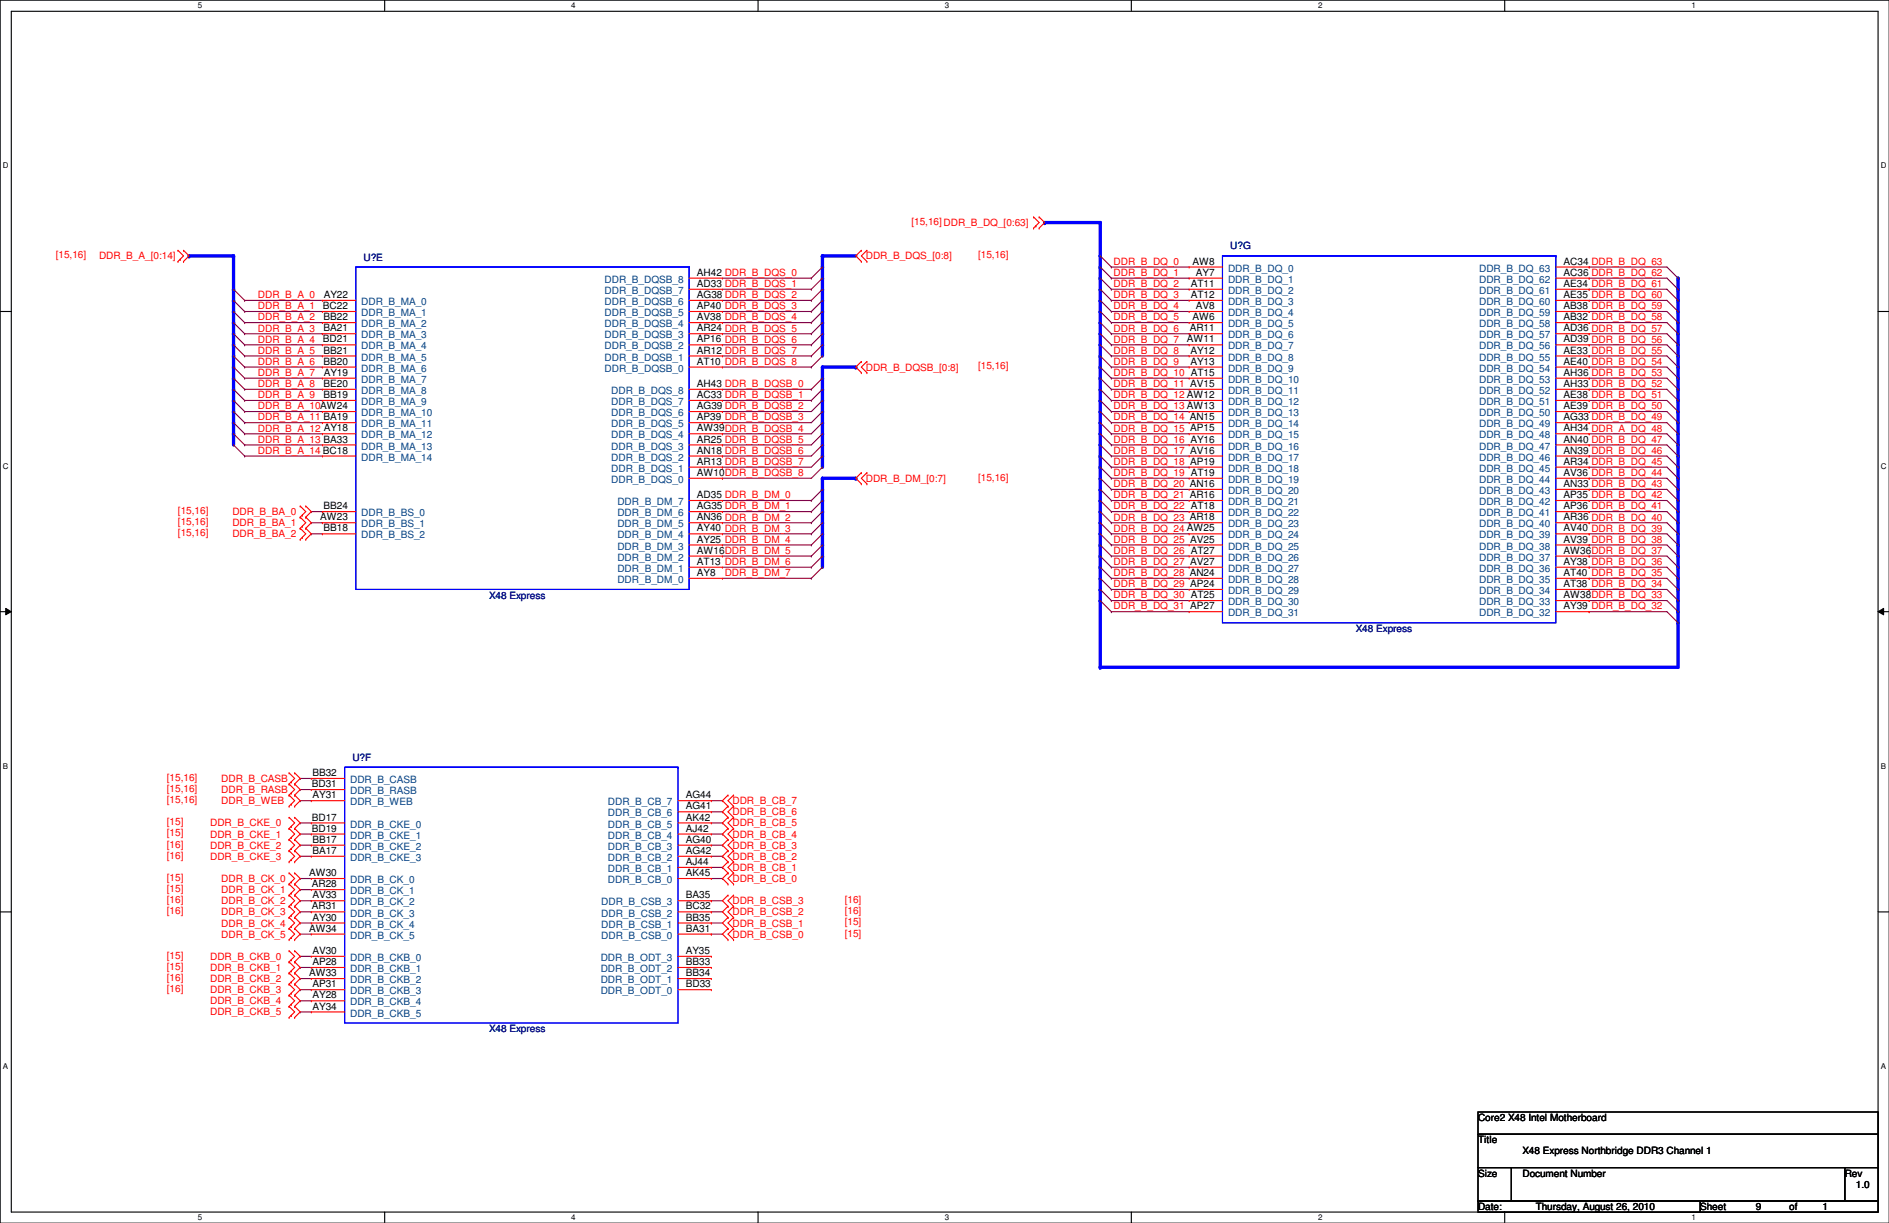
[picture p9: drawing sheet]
<svg xmlns="http://www.w3.org/2000/svg" width="432mm" height="279mm" viewBox="0 0 432 279" stroke-linecap="round" stroke-linejoin="round" font-family="sans-serif">
<defs><g id="words">
<g font-size="2.3" fill="#f00">
<text x="208.3" y="51.4">[15,16]DDR_B_DQ_[0:63]</text>
<text x="12.7" y="59">[15,16]</text>
<text x="22.6" y="59.3">DDR_B_A_[0:14]</text>
<text x="197.9" y="59.3">DDR_B_DQS_[0:8]</text>
<text x="223.6" y="59">[15,16]</text>
<text x="254.6" y="60.5">DDR_B_DQ_0</text>
<text x="254.6" y="63">DDR_B_DQ_1</text>
<text x="254.6" y="65.6">DDR_B_DQ_2</text>
<text x="59" y="68.1">DDR_B_A_0</text>
<text x="59" y="70.7">DDR_B_A_1</text>
<text x="254.6" y="68.1">DDR_B_DQ_3</text>
<text x="254.6" y="70.7">DDR_B_DQ_4</text>
<text x="59" y="73.2">DDR_B_A_2</text>
<text x="59" y="75.7">DDR_B_A_3</text>
<text x="254.6" y="73.2">DDR_B_DQ_5</text>
<text x="254.6" y="75.7">DDR_B_DQ_6</text>
<text x="59" y="78.3">DDR_B_A_4</text>
<text x="59" y="80.8">DDR_B_A_5</text>
<text x="59" y="83.4">DDR_B_A_6</text>
<text x="254.6" y="78.3">DDR_B_DQ_7</text>
<text x="254.6" y="80.8">DDR_B_DQ_8</text>
<text x="254.6" y="83.4">DDR_B_DQ_9</text>
<text x="59" y="85.9">DDR_B_A_7</text>
<text x="59" y="88.4">DDR_B_A_8</text>
<text x="197.9" y="84.7">DDR_B_DQSB_[0:8]</text>
<text x="223.6" y="84.4">[15,16]</text>
<text x="254.6" y="85.9">DDR_B_DQ_10 AT15</text>
<text x="254.6" y="88.4">DDR_B_DQ_11 AV15</text>
<text x="59" y="91">DDR_B_A_9</text>
<text x="59" y="93.5">DDR_B_A_10AW24</text>
<text x="254.6" y="91">DDR_B_DQ_12 AW12</text>
<text x="254.6" y="93.5">DDR_B_DQ_13 AW13</text>
<text x="59" y="96.1">DDR_B_A_11 BA19</text>
<text x="59" y="98.6">DDR_B_A_12 AY18</text>
<text x="59" y="101.1">DDR_B_A_13 BA33</text>
<text x="254.6" y="96.1">DDR_B_DQ_14 AN15</text>
<text x="254.6" y="98.6">DDR_B_DQ_15 AP15</text>
<text x="254.6" y="101.1">DDR_B_DQ_16 AY16</text>
<text x="59" y="103.7">DDR_B_A_14 BC18</text>
<text x="254.6" y="103.7">DDR_B_DQ_17 AV16</text>
<text x="254.6" y="106.2">DDR_B_DQ_18 AP19</text>
<text x="197.9" y="110.1">DDR_B_DM_[0:7]</text>
<text x="223.6" y="109.8">[15,16]</text>
<text x="254.6" y="108.8">DDR_B_DQ_19 AT19</text>
<text x="254.6" y="113.8">DDR_B_DQ_21 AR16</text>
<text x="254.6" y="111.3">DDR_B_DQ_20 AN16</text>
<text x="40.7" y="117.4">[15,16]</text>
<text x="40.7" y="120">[15,16]</text>
<text x="53.1" y="117.7">DDR_B_BA_0</text>
<text x="254.6" y="118.9">DDR_B_DQ_23 AR18</text>
<text x="254.6" y="116.4">DDR_B_DQ_22 AT18</text>
<text x="40.7" y="122.5">[15,16]</text>
<text x="53.1" y="120.2">DDR_B_BA_1</text>
<text x="53.1" y="122.8">DDR_B_BA_2</text>
<text x="254.6" y="121.5">DDR_B_DQ_24 AW25</text>
<text x="254.6" y="124">DDR_B_DQ_25 AV25</text>
<text x="165.7" y="131.6">DDR_B_DM_7</text>
<text x="254.6" y="129.1">DDR_B_DQ_27 AV27</text>
<text x="254.6" y="126.5">DDR_B_DQ_26 AT27</text>
<text x="254.6" y="131.6">DDR_B_DQ_28 AN24</text>
<text x="254.6" y="136.7">DDR_B_DQ_30 AT25</text>
<text x="254.6" y="134.2">DDR_B_DQ_29 AP24</text>
<text x="254.6" y="139.2">DDR_B_DQ_31 AP27</text>
<text x="38.1" y="178.4">[15,16]</text>
<text x="50.6" y="178.6">DDR_B_CASB</text>
<text x="38.1" y="180.9">[15,16]</text>
<text x="38.1" y="183.5">[15,16]</text>
<text x="50.6" y="181.2">DDR_B_RASB</text>
<text x="50.6" y="183.7">DDR_B_WEB</text>
<text x="167.4" y="183.7">DDR_B_CB_7</text>
<text x="38.1" y="188.6">[15]</text>
<text x="38.1" y="191.1">[15]</text>
<text x="48" y="188.8">DDR_B_CKE_0</text>
<text x="48" y="191.3">DDR_B_CKE_1</text>
<text x="167.4" y="186.3">DDR_B_CB_6</text>
<text x="167.4" y="188.8">DDR_B_CB_5</text>
<text x="167.4" y="191.3">DDR_B_CB_4</text>
<text x="38.1" y="193.6">[16]</text>
<text x="38.1" y="196.2">[16]</text>
<text x="48" y="193.9">DDR_B_CKE_2</text>
<text x="48" y="196.4">DDR_B_CKE_3</text>
<text x="167.4" y="193.9">DDR_B_CB_3</text>
<text x="167.4" y="196.4">DDR_B_CB_2</text>
<text x="38.1" y="201.3">[15]</text>
<text x="38.1" y="203.8">[15]</text>
<text x="50.6" y="201.5">DDR_B_CK_0</text>
<text x="167.4" y="199">DDR_B_CB_1</text>
<text x="167.4" y="201.5">DDR_B_CB_0</text>
<text x="38.1" y="206.3">[16]</text>
<text x="38.1" y="208.9">[16]</text>
<text x="50.6" y="204">DDR_B_CK_1</text>
<text x="50.6" y="206.6">DDR_B_CK_2</text>
<text x="50.6" y="209.1">DDR_B_CK_3</text>
<text x="167.4" y="206.6">DDR_B_CSB_3</text>
<text x="167.4" y="209.1">DDR_B_CSB_2</text>
<text x="193.1" y="206.3">[16]</text>
<text x="193.1" y="208.9">[16]</text>
<text x="50.6" y="211.7">DDR_B_CK_4</text>
<text x="50.6" y="214.2">DDR_B_CK_5</text>
<text x="167.4" y="214.2">DDR_B_CSB_0</text>
<text x="167.4" y="211.7">DDR_B_CSB_1</text>
<text x="193.1" y="214">[15]</text>
<text x="193.1" y="211.4">[15]</text>
<text x="38.1" y="219">[15]</text>
<text x="38.1" y="221.6">[15]</text>
<text x="48" y="219.3">DDR_B_CKB_0</text>
<text x="48" y="221.8">DDR_B_CKB_1</text>
<text x="38.1" y="224.1">[16]</text>
<text x="38.1" y="226.7">[16]</text>
<text x="48" y="224.4">DDR_B_CKB_2</text>
<text x="48" y="226.9">DDR_B_CKB_3</text>
<text x="48" y="232">DDR_B_CKB_5</text>
<text x="48" y="229.4">DDR_B_CKB_4</text>
</g>
<g font-size="2.3" fill="#000080">
<text x="83.1" y="59.5">U?E</text>
<text x="281.2" y="57">U?G</text>
<text x="111.8" y="136.7">X48 Express</text>
<text x="309.9" y="144.4">X48 Express</text>
<text x="80.6" y="173.8">U?F</text>
<text x="111.8" y="235.8">X48 Express</text>
</g>
<g font-size="2.3" fill="#004080">
<text x="138.2" y="64.6">DDR_B_DQSB_8</text>
<text x="280.7" y="62.1">DDR_B_DQ_0</text>
<text x="280.7" y="64.6">DDR_B_DQ_1</text>
<text x="338.1" y="64.6">DDR_B_DQ_62</text>
<text x="338.1" y="62.1">DDR_B_DQ_63</text>
<text x="82.6" y="69.7">DDR_B_MA_0</text>
<text x="138.2" y="69.7">DDR_B_DQSB_6</text>
<text x="138.2" y="67.1">DDR_B_DQSB_7</text>
<text x="280.7" y="67.1">DDR_B_DQ_2</text>
<text x="280.7" y="69.7">DDR_B_DQ_3</text>
<text x="338.1" y="69.7">DDR_B_DQ_60</text>
<text x="338.1" y="67.1">DDR_B_DQ_61</text>
<text x="82.6" y="72.2">DDR_B_MA_1</text>
<text x="82.6" y="74.8">DDR_B_MA_2</text>
<text x="82.6" y="77.3">DDR_B_MA_3</text>
<text x="138.2" y="77.3">DDR_B_DQSB_3</text>
<text x="138.2" y="74.8">DDR_B_DQSB_4</text>
<text x="138.2" y="72.2">DDR_B_DQSB_5</text>
<text x="280.7" y="72.2">DDR_B_DQ_4</text>
<text x="280.7" y="74.8">DDR_B_DQ_5</text>
<text x="280.7" y="77.3">DDR_B_DQ_6</text>
<text x="338.1" y="77.3">DDR_B_DQ_57</text>
<text x="338.1" y="74.8">DDR_B_DQ_58</text>
<text x="338.1" y="72.2">DDR_B_DQ_59</text>
<text x="82.6" y="79.8">DDR_B_MA_4</text>
<text x="82.6" y="82.4">DDR_B_MA_5</text>
<text x="138.2" y="82.4">DDR_B_DQSB_1</text>
<text x="138.2" y="79.8">DDR_B_DQSB_2</text>
<text x="280.7" y="79.8">DDR_B_DQ_7</text>
<text x="280.7" y="82.4">DDR_B_DQ_8</text>
<text x="338.1" y="82.4">DDR_B_DQ_55</text>
<text x="338.1" y="79.8">DDR_B_DQ_56</text>
<text x="82.6" y="84.9">DDR_B_MA_6</text>
<text x="82.6" y="87.5">DDR_B_MA_7</text>
<text x="138.2" y="84.9">DDR_B_DQSB_0</text>
<text x="280.7" y="84.9">DDR_B_DQ_9</text>
<text x="280.7" y="87.5">DDR_B_DQ_10</text>
<text x="338.1" y="87.5">DDR_B_DQ_53</text>
<text x="338.1" y="84.9">DDR_B_DQ_54</text>
<text x="82.6" y="95.1">DDR_B_MA_10</text>
<text x="82.6" y="90">DDR_B_MA_8</text>
<text x="82.6" y="92.5">DDR_B_MA_9</text>
<text x="139.7" y="95.1">DDR_B_DQS_6</text>
<text x="139.7" y="92.5">DDR_B_DQS_7</text>
<text x="139.7" y="90">DDR_B_DQS_8</text>
<text x="280.7" y="90">DDR_B_DQ_11</text>
<text x="280.7" y="92.5">DDR_B_DQ_12</text>
<text x="280.7" y="95.1">DDR_B_DQ_13</text>
<text x="338.1" y="95.1">DDR_B_DQ_50</text>
<text x="338.1" y="92.5">DDR_B_DQ_51</text>
<text x="338.1" y="90">DDR_B_DQ_52</text>
<text x="82.6" y="97.6">DDR_B_MA_11</text>
<text x="82.6" y="100.2">DDR_B_MA_12</text>
<text x="139.7" y="100.2">DDR_B_DQS_4</text>
<text x="139.7" y="97.6">DDR_B_DQS_5</text>
<text x="280.7" y="97.6">DDR_B_DQ_14</text>
<text x="280.7" y="100.2">DDR_B_DQ_15</text>
<text x="338.1" y="100.2">DDR_B_DQ_48</text>
<text x="338.1" y="97.6">DDR_B_DQ_49</text>
<text x="82.6" y="102.7">DDR_B_MA_13</text>
<text x="82.6" y="105.2">DDR_B_MA_14</text>
<text x="139.7" y="107.8">DDR_B_DQS_1</text>
<text x="139.7" y="105.2">DDR_B_DQS_2</text>
<text x="139.7" y="102.7">DDR_B_DQS_3</text>
<text x="280.7" y="102.7">DDR_B_DQ_16</text>
<text x="280.7" y="105.2">DDR_B_DQ_17</text>
<text x="280.7" y="107.8">DDR_B_DQ_18</text>
<text x="338.1" y="107.8">DDR_B_DQ_45</text>
<text x="338.1" y="105.2">DDR_B_DQ_46</text>
<text x="338.1" y="102.7">DDR_B_DQ_47</text>
<text x="139.7" y="110.3">DDR_B_DQS_0</text>
<text x="280.7" y="110.3">DDR_B_DQ_19</text>
<text x="280.7" y="112.9">DDR_B_DQ_20</text>
<text x="338.1" y="112.9">DDR_B_DQ_43</text>
<text x="338.1" y="110.3">DDR_B_DQ_44</text>
<text x="82.6" y="117.9">DDR_B_BS_0</text>
<text x="141.1" y="117.9">DDR_B_DM_6</text>
<text x="141.1" y="115.4">DDR_B_DM_7</text>
<text x="280.7" y="115.4">DDR_B_DQ_21</text>
<text x="280.7" y="117.9">DDR_B_DQ_22</text>
<text x="338.1" y="117.9">DDR_B_DQ_41</text>
<text x="338.1" y="115.4">DDR_B_DQ_42</text>
<text x="82.6" y="120.5">DDR_B_BS_1</text>
<text x="82.6" y="123">DDR_B_BS_2</text>
<text x="141.1" y="125.6">DDR_B_DM_3</text>
<text x="141.1" y="123">DDR_B_DM_4</text>
<text x="141.1" y="120.5">DDR_B_DM_5</text>
<text x="280.7" y="120.5">DDR_B_DQ_23</text>
<text x="280.7" y="123">DDR_B_DQ_24</text>
<text x="280.7" y="125.6">DDR_B_DQ_25</text>
<text x="338.1" y="125.6">DDR_B_DQ_38</text>
<text x="338.1" y="123">DDR_B_DQ_39</text>
<text x="338.1" y="120.5">DDR_B_DQ_40</text>
<text x="141.1" y="130.6">DDR_B_DM_1</text>
<text x="141.1" y="128.1">DDR_B_DM_2</text>
<text x="280.7" y="128.1">DDR_B_DQ_26</text>
<text x="280.7" y="130.6">DDR_B_DQ_27</text>
<text x="338.1" y="130.6">DDR_B_DQ_36</text>
<text x="338.1" y="128.1">DDR_B_DQ_37</text>
<text x="141.1" y="133.2">DDR_B_DM_0</text>
<text x="280.7" y="133.2">DDR_B_DQ_28</text>
<text x="280.7" y="135.7">DDR_B_DQ_29</text>
<text x="338.1" y="135.7">DDR_B_DQ_34</text>
<text x="338.1" y="133.2">DDR_B_DQ_35</text>
<text x="280.7" y="138.3">DDR_B_DQ_30</text>
<text x="280.7" y="140.8">DDR_B_DQ_31</text>
<text x="338.1" y="140.8">DDR_B_DQ_32</text>
<text x="338.1" y="138.3">DDR_B_DQ_33</text>
<text x="80.1" y="178.9">DDR_B_CASB</text>
<text x="80.1" y="181.4">DDR_B_RASB</text>
<text x="80.1" y="184">DDR_B_WEB</text>
<text x="139" y="184">DDR_B_CB_7</text>
<text x="80.1" y="189.1">DDR_B_CKE_0</text>
<text x="80.1" y="191.6">DDR_B_CKE_1</text>
<text x="139" y="191.6">DDR_B_CB_4</text>
<text x="139" y="189.1">DDR_B_CB_5</text>
<text x="139" y="186.5">DDR_B_CB_6</text>
<text x="80.1" y="194.1">DDR_B_CKE_2</text>
<text x="80.1" y="196.7">DDR_B_CKE_3</text>
<text x="139" y="196.7">DDR_B_CB_2</text>
<text x="139" y="194.1">DDR_B_CB_3</text>
<text x="80.1" y="201.8">DDR_B_CK_0</text>
<text x="139" y="201.8">DDR_B_CB_0</text>
<text x="139" y="199.2">DDR_B_CB_1</text>
<text x="80.1" y="204.3">DDR_B_CK_1</text>
<text x="80.1" y="206.8">DDR_B_CK_2</text>
<text x="80.1" y="209.4">DDR_B_CK_3</text>
<text x="137.5" y="209.4">DDR_B_CSB_2</text>
<text x="137.5" y="206.8">DDR_B_CSB_3</text>
<text x="80.1" y="211.9">DDR_B_CK_4</text>
<text x="80.1" y="214.5">DDR_B_CK_5</text>
<text x="137.5" y="214.5">DDR_B_CSB_0</text>
<text x="137.5" y="211.9">DDR_B_CSB_1</text>
<text x="80.1" y="219.5">DDR_B_CKB_0</text>
<text x="137.3" y="219.5">DDR_B_ODT_3</text>
<text x="80.1" y="222.1">DDR_B_CKB_1</text>
<text x="80.1" y="224.6">DDR_B_CKB_2</text>
<text x="80.1" y="227.2">DDR_B_CKB_3</text>
<text x="137.3" y="227.2">DDR_B_ODT_0</text>
<text x="137.3" y="224.6">DDR_B_ODT_1</text>
<text x="137.3" y="222.1">DDR_B_ODT_2</text>
<text x="80.1" y="229.7">DDR_B_CKB_4</text>
<text x="80.1" y="232.2">DDR_B_CKB_5</text>
</g>
<g font-size="2.3">
<text x="159.3" y="65.5">AD33 DDR_B_DQS_1</text>
<text x="159.3" y="63">AH42 DDR_B_DQS_0</text>
<text x="272.2" y="65.5">AT11</text>
<text x="272.6" y="60.5">AW8</text>
<text x="273.4" y="63">AY7</text>
<text x="357.4" y="65.5">AE34 DDR_B_DQ_61</text>
<text x="357.4" y="63">AC36 DDR_B_DQ_62</text>
<text x="357.4" y="60.5">AC34 DDR_B_DQ_63</text>
<text x="73.8" y="70.6">BC22</text>
<text x="74" y="68.1">AY22</text>
<text x="159.3" y="70.6">AP40 DDR_B_DQS_3</text>
<text x="159.3" y="68.1">AG38 DDR_B_DQS_2</text>
<text x="272.2" y="68.1">AT12</text>
<text x="273.3" y="70.6">AV8</text>
<text x="357.4" y="70.6">AB38 DDR_B_DQ_59</text>
<text x="357.4" y="68.1">AE35 DDR_B_DQ_60</text>
<text x="74" y="73.2">BB22</text>
<text x="74" y="75.7">BA21</text>
<text x="159.3" y="75.7">AR24 DDR_B_DQS_5</text>
<text x="159.3" y="73.2">AV38 DDR_B_DQS_4</text>
<text x="271.9" y="75.7">AR11</text>
<text x="272.6" y="73.2">AW6</text>
<text x="357.4" y="75.7">AD36 DDR_B_DQ_57</text>
<text x="357.4" y="73.2">AB32 DDR_B_DQ_58</text>
<text x="73.8" y="78.2">BD21</text>
<text x="74" y="80.8">BB21</text>
<text x="74" y="83.3">BB20</text>
<text x="159.3" y="83.3">AT10 DDR_B_DQS_8</text>
<text x="159.3" y="80.8">AR12 DDR_B_DQS_7</text>
<text x="159.3" y="78.2">AP16 DDR_B_DQS_6</text>
<text x="271.3" y="78.2">AW11</text>
<text x="272.1" y="80.8">AY12</text>
<text x="272.1" y="83.3">AY13</text>
<text x="357.4" y="83.3">AE40 DDR_B_DQ_54</text>
<text x="357.4" y="80.8">AE33 DDR_B_DQ_55</text>
<text x="357.4" y="78.2">AD39 DDR_B_DQ_56</text>
<text x="74" y="88.4">BE20</text>
<text x="74" y="85.9">AY19</text>
<text x="159.3" y="88.4">AH43 DDR_B_DQSB_0</text>
<text x="357.4" y="88.4">AH33 DDR_B_DQ_52</text>
<text x="357.4" y="85.9">AH36 DDR_B_DQ_53</text>
<text x="74" y="90.9">BB19</text>
<text x="159.3" y="93.5">AG39 DDR_B_DQSB_2</text>
<text x="159.3" y="90.9">AC33 DDR_B_DQSB_1</text>
<text x="357.4" y="93.5">AE39 DDR_B_DQ_50</text>
<text x="357.4" y="90.9">AE38 DDR_B_DQ_51</text>
<text x="159.3" y="101.1">AR25 DDR_B_DQSB_5</text>
<text x="159.3" y="98.6">AW39DDR_B_DQSB_4</text>
<text x="159.3" y="96">AP39 DDR_B_DQSB_3</text>
<text x="357.4" y="101.1">AN40 DDR_B_DQ_47</text>
<text x="357.4" y="98.6">AH34 DDR_A_DQ_48</text>
<text x="357.4" y="96">AG33 DDR_B_DQ_49</text>
<text x="159.3" y="106.2">AR13 DDR_B_DQSB_7</text>
<text x="159.3" y="103.6">AN18 DDR_B_DQSB_6</text>
<text x="357.4" y="106.2">AR34 DDR_B_DQ_45</text>
<text x="357.4" y="103.6">AN39 DDR_B_DQ_46</text>
<text x="159.3" y="113.8">AD35 DDR_B_DM_0</text>
<text x="159.3" y="108.7">AW10DDR_B_DQSB_8</text>
<text x="357.4" y="113.8">AP35 DDR_B_DQ_42</text>
<text x="357.4" y="111.3">AN33 DDR_B_DQ_43</text>
<text x="357.4" y="108.7">AV36 DDR_B_DQ_44</text>
<text x="73.2" y="118.9">AW23</text>
<text x="74" y="116.3">BB24</text>
<text x="159.3" y="118.9">AN36 DDR_B_DM_2</text>
<text x="159.3" y="116.3">AG35 DDR_B_DM_1</text>
<text x="357.4" y="118.9">AR36 DDR_B_DQ_40</text>
<text x="357.4" y="116.3">AP36 DDR_B_DQ_41</text>
<text x="74" y="121.4">BB18</text>
<text x="159.3" y="124">AY25 DDR_B_DM_4</text>
<text x="159.3" y="121.4">AY40 DDR_B_DM_3</text>
<text x="357.4" y="124">AV39 DDR_B_DQ_38</text>
<text x="357.4" y="121.4">AV40 DDR_B_DQ_39</text>
<text x="159.3" y="131.6">AY8</text>
<text x="159.3" y="129">AT13 DDR_B_DM_6</text>
<text x="159.3" y="126.5">AW16DDR_B_DM_5</text>
<text x="357.4" y="131.6">AT40 DDR_B_DQ_35</text>
<text x="357.4" y="129">AY38 DDR_B_DQ_36</text>
<text x="357.4" y="126.5">AW36DDR_B_DQ_37</text>
<text x="357.4" y="136.7">AW38DDR_B_DQ_33</text>
<text x="357.4" y="134.1">AT38 DDR_B_DQ_34</text>
<text x="357.4" y="139.2">AY39 DDR_B_DQ_32</text>
<text x="71.3" y="179.8">BD31</text>
<text x="71.4" y="177.3">BB32</text>
<text x="71.5" y="182.4">AY31</text>
<text x="156.8" y="184.9">AG41</text>
<text x="156.8" y="182.4">AG44</text>
<text x="71.3" y="187.5">BD17</text>
<text x="71.3" y="190">BD19</text>
<text x="156.8" y="190">AJ42</text>
<text x="156.8" y="187.5">AK42</text>
<text x="71.4" y="192.5">BB17</text>
<text x="71.4" y="195.1">BA17</text>
<text x="156.8" y="197.6">AJ44</text>
<text x="156.8" y="195.1">AG42</text>
<text x="156.8" y="192.5">AG40</text>
<text x="70.7" y="200.2">AW30</text>
<text x="71.3" y="202.7">AR28</text>
<text x="156.8" y="200.2">AK45</text>
<text x="71.3" y="207.8">AR31</text>
<text x="71.4" y="205.2">AV33</text>
<text x="156.8" y="207.8">BC32</text>
<text x="156.8" y="205.2">BA35</text>
<text x="70.7" y="212.9">AW34</text>
<text x="71.5" y="210.3">AY30</text>
<text x="156.8" y="212.9">BA31</text>
<text x="156.8" y="210.3">BB35</text>
<text x="71.4" y="217.9">AV30</text>
<text x="71.4" y="220.5">AP28</text>
<text x="156.8" y="220.5">BB33</text>
<text x="156.8" y="217.9">AY35</text>
<text x="70.7" y="223">AW33</text>
<text x="71.4" y="225.6">AP31</text>
<text x="156.8" y="225.6">BD33</text>
<text x="156.8" y="223">BB34</text>
<text x="71.5" y="228.1">AY28</text>
<text x="71.5" y="230.6">AY34</text>
<text x="337.9" y="256.1">Core2 X48 Intel Motherboard</text>
<text x="337.9" y="261.2">Title</text>
<text x="348" y="263.7">X48 Express Northbridge DDR3 Channel 1</text>
<text x="337.9" y="268.8">Size</text>
<text x="348" y="268.8">Document Number</text>
<text x="421.7" y="268.8">Rev</text>
<text x="424.2" y="271.4">1.0</text>
<text x="337.9" y="276.4">Date:</text>
<text x="351.1" y="276.4">Thursday, August 26, 2010</text>
<text x="388.7" y="276.4">Sheet</text>
<text x="401.4" y="276.4">9</text>
<text x="409" y="276.4">of</text>
<text x="416.6" y="276.4">1</text>
</g>
<g font-size="1.8">
<text x="45.3" y="1.9">5</text>
<text x="130.6" y="1.9">4</text>
<text x="215.9" y="1.9">3</text>
<text x="301.3" y="1.9">2</text>
<text x="386.6" y="1.9">1</text>
<text x=".7" y="38.5">D</text>
<text x="429.9" y="38.5">D</text>
<text x=".7" y="107.1">C</text>
<text x="429.9" y="107.1">C</text>
<text x=".7" y="175.6">B</text>
<text x="429.9" y="175.6">B</text>
<text x=".7" y="244.2">A</text>
<text x="429.9" y="244.2">A</text>
<text x="45.3" y="278.8">5</text>
<text x="130.6" y="278.8">4</text>
<text x="215.9" y="278.8">3</text>
<text x="301.3" y="278.8">2</text>
<text x="386.6" y="278.8">1</text>
</g>
</g></defs>
<path d="M0 0h431.8v279.4h-431.8zM2.6 2.6h426.7v274.3h-426.7z" fill="none" stroke="#000" stroke-width=".25"/>
<g fill="#fff">
<path d="M45.3 .3h.9v2h-.9z"/>
<path d="M45.3 277.2h.9v1.9h-.9z"/>
</g>
<path d="M87.9 0v2.6M87.9 276.9v2.5" fill="none" stroke="#000" stroke-width=".25"/>
<g fill="#fff">
<path d="M130.6 .3h1v2h-1z"/>
<path d="M130.6 277.2h1v1.9h-1z"/>
</g>
<path d="M173.3 0v2.6M173.3 276.9v2.5" fill="none" stroke="#000" stroke-width=".25"/>
<g fill="#fff">
<path d="M215.9 .3h1v2h-1z"/>
<path d="M215.9 277.2h1v1.9h-1z"/>
</g>
<path d="M258.6 0v2.6M258.6 276.9v2.5" fill="none" stroke="#000" stroke-width=".25"/>
<g fill="#fff">
<path d="M301.3 .3h1v2h-1z"/>
<path d="M301.3 277.2h1v1.9h-1z"/>
</g>
<path d="M344 0v2.6M344 276.9v2.5" fill="none" stroke="#000" stroke-width=".25"/>
<g fill="#fff">
<path d="M386.6 .3h1v2h-1z"/>
<path d="M386.6 277.2h1v1.9h-1z"/>
<path d="M.7 36.9h1.2v2h-1.2z"/>
<path d="M429.9 36.9h1.3v2h-1.3z"/>
<path d="M.7 105.5h1.2v1.9h-1.2z"/>
<path d="M429.9 105.5h1.3v1.9h-1.3z"/>
</g>
<path d="M0 71.2h2.6M429.3 71.2h2.5" fill="none" stroke="#000" stroke-width=".25"/>
<g fill="#fff">
<path d="M.7 174h1.2v2h-1.2z"/>
<path d="M429.9 174h1.2v2h-1.2z"/>
</g>
<path d="M0 139.7h2.6M429.3 139.7h2.5" fill="none" stroke="#000" stroke-width=".25"/>
<path d="M1.3 139l1.3 .7-1.3 .8zM429.3 139.7l1.3-.7v1.5z" fill="#000"/>
<path d="M1.3 139l1.3 .7-1.3 .8zM429.3 139.7l1.3-.7v1.5z" fill="none" stroke="#000" stroke-width=".23"/>
<g fill="#fff">
<path d="M.7 242.6h1.2v2h-1.2z"/>
<path d="M429.9 242.6h1.2v2h-1.2z"/>
</g>
<path d="M0 208.3h2.6M429.3 208.3h2.5" fill="none" stroke="#000" stroke-width=".25"/>
<g fill="none" stroke="#800040" stroke-width=".25">
<path d="M254 61h.1M254 63.5h.1M254 66.1h.1M254 68.6h.1M254 71.2h.1M254 73.7h.1M254 76.2h.1M254 78.8h.1M254 61h17.8M254 63.5h17.8M254 66.1h17.8M254 68.6h17.8"/>
<path d="M254 71.2h17.8M254 73.7h17.8M254 76.2h17.8M254 78.8h17.8M363.3 61h.1M363.3 63.5h.1M363.3 66.1h.1M363.3 68.6h.1M363.3 71.2h.1M363.3 73.7h.1M363.3 76.2h.1M363.3 78.8h.1"/>
<path d="M363.3 61h17.7M363.3 63.5h17.7M363.3 66.1h17.7M363.3 68.6h17.7M363.3 71.2h17.7M363.3 73.7h17.7M363.3 76.2h17.7M363.3 78.8h17.7M254 81.3h.1M254 83.9h.1M254 86.4h.1M254 88.9h.1"/>
<path d="M254 91.5h.1M254 94h.1M254 96.6h.1M254 99.1h.1M254 81.3h17.8M254 83.9h17.8M254 86.4h17.8M254 88.9h17.8M254 91.5h17.8M254 94h17.8M254 96.6h17.8M254 99.1h17.8"/>
<path d="M363.3 81.3h.1M363.3 83.9h.1M363.3 86.4h.1M363.3 88.9h.1M363.3 91.5h.1M363.3 94h.1M363.3 96.6h.1M363.3 99.1h.1M363.3 81.3h17.7M363.3 83.9h17.7M363.3 86.4h17.7M363.3 88.9h17.7"/>
<path d="M363.3 91.5h17.7M363.3 94h17.7M363.3 96.6h17.7M363.3 99.1h17.7M254 101.6h.1M254 104.2h.1M254 109.3h.1M254 106.7h.1M254 114.3h.1M254 111.8h.1M254 119.4h.1M254 116.9h.1"/>
<path d="M254 101.6h17.8M254 104.2h17.8M254 109.3h17.8M254 106.7h17.8M254 114.3h17.8M254 111.8h17.8M254 119.4h17.8M254 116.9h17.8M363.3 101.6h.1M363.3 104.2h.1M363.3 109.3h.1M363.3 106.7h.1"/>
<path d="M363.3 114.3h.1M363.3 111.8h.1M363.3 119.4h.1M363.3 116.9h.1M363.3 101.6h17.7M363.3 104.2h17.7M363.3 109.3h17.7M363.3 106.7h17.7M363.3 114.3h17.7M363.3 111.8h17.7M363.3 119.4h17.7M363.3 116.9h17.7"/>
<path d="M254 122h.1M254 129.6h.1M254 127h.1M254 124.5h.1M254 137.2h.1M254 134.7h.1M254 132.1h.1M254 139.7h.1M254 122h17.8M254 129.6h17.8M254 127h17.8M254 124.5h17.8"/>
<path d="M254 137.2h17.8M254 134.7h17.8M254 132.1h17.8M254 139.7h17.8M363.3 122h.1M363.3 129.6h.1M363.3 127h.1M363.3 124.5h.1M363.3 137.2h.1M363.3 134.7h.1M363.3 132.1h.1M363.3 139.7h.1"/>
<path d="M363.3 122h17.7M363.3 129.6h17.7M363.3 127h17.7M363.3 124.5h17.7M363.3 137.2h17.7M363.3 134.7h17.7M363.3 132.1h17.7M363.3 139.7h17.7"/>
</g>
<path d="M383.6 63.5v2.6" fill="none" stroke="#00f" stroke-width=".76"/>
<circle cx="383.6" cy="63.5" r=".38" fill="#00f"/>
<path d="M383.6 71.2v2.5" fill="none" stroke="#00f" stroke-width=".76"/>
<circle cx="383.6" cy="71.2" r=".38" fill="#00f"/>
<path d="M383.6 76.2v2.6" fill="none" stroke="#00f" stroke-width=".76"/>
<circle cx="383.6" cy="76.2" r=".38" fill="#00f"/>
<path d="M383.6 78.8v2.5" fill="none" stroke="#00f" stroke-width=".76"/>
<circle cx="383.6" cy="78.8" r=".38" fill="#00f"/>
<path d="M383.6 83.9v2.5" fill="none" stroke="#00f" stroke-width=".76"/>
<circle cx="383.6" cy="83.9" r=".38" fill="#00f"/>
<path d="M383.6 88.9v2.6" fill="none" stroke="#00f" stroke-width=".76"/>
<circle cx="383.6" cy="88.9" r=".38" fill="#00f"/>
<path d="M383.6 94v2.6" fill="none" stroke="#00f" stroke-width=".76"/>
<circle cx="383.6" cy="94" r=".38" fill="#00f"/>
<path d="M383.6 96.6v2.5" fill="none" stroke="#00f" stroke-width=".76"/>
<circle cx="383.6" cy="96.6" r=".38" fill="#00f"/>
<path d="M383.6 114.3v2.6" fill="none" stroke="#00f" stroke-width=".76"/>
<circle cx="383.6" cy="114.3" r=".38" fill="#00f"/>
<path d="M383.6 127v2.6" fill="none" stroke="#00f" stroke-width=".76"/>
<circle cx="383.6" cy="127" r=".38" fill="#00f"/>
<path d="M383.6 132.1v2.6" fill="none" stroke="#00f" stroke-width=".76"/>
<circle cx="383.6" cy="132.1" r=".38" fill="#00f"/>
<path d="M383.6 137.2v2.5" fill="none" stroke="#00f" stroke-width=".76"/>
<circle cx="383.6" cy="137.2" r=".38" fill="#00f"/>
<path d="M383.6 142.3v10.1" fill="none" stroke="#00f" stroke-width=".76"/>
<circle cx="383.6" cy="142.3" r=".38" fill="#00f"/>
<path d="M383.6 139.7v2.6" fill="none" stroke="#00f" stroke-width=".76"/>
<circle cx="383.6" cy="139.7" r=".38" fill="#00f"/>
<path d="M383.6 134.7v2.5" fill="none" stroke="#00f" stroke-width=".76"/>
<circle cx="383.6" cy="134.7" r=".38" fill="#00f"/>
<path d="M383.6 129.6v2.5" fill="none" stroke="#00f" stroke-width=".76"/>
<circle cx="383.6" cy="129.6" r=".38" fill="#00f"/>
<path d="M383.6 119.4v2.6" fill="none" stroke="#00f" stroke-width=".76"/>
<circle cx="383.6" cy="119.4" r=".38" fill="#00f"/>
<path d="M383.6 124.5v2.5" fill="none" stroke="#00f" stroke-width=".76"/>
<circle cx="383.6" cy="124.5" r=".38" fill="#00f"/>
<path d="M383.6 122v2.5" fill="none" stroke="#00f" stroke-width=".76"/>
<circle cx="383.6" cy="122" r=".38" fill="#00f"/>
<path d="M383.6 116.9v2.5" fill="none" stroke="#00f" stroke-width=".76"/>
<circle cx="383.6" cy="116.9" r=".38" fill="#00f"/>
<path d="M383.6 101.6v2.6" fill="none" stroke="#00f" stroke-width=".76"/>
<circle cx="383.6" cy="101.6" r=".38" fill="#00f"/>
<path d="M383.6 106.7v2.6" fill="none" stroke="#00f" stroke-width=".76"/>
<circle cx="383.6" cy="106.7" r=".38" fill="#00f"/>
<path d="M383.6 111.8v2.5" fill="none" stroke="#00f" stroke-width=".76"/>
<circle cx="383.6" cy="111.8" r=".38" fill="#00f"/>
<path d="M383.6 109.3v2.5" fill="none" stroke="#00f" stroke-width=".76"/>
<circle cx="383.6" cy="109.3" r=".38" fill="#00f"/>
<path d="M383.6 104.2v2.5" fill="none" stroke="#00f" stroke-width=".76"/>
<circle cx="383.6" cy="104.2" r=".38" fill="#00f"/>
<path d="M383.6 99.1v2.5" fill="none" stroke="#00f" stroke-width=".76"/>
<circle cx="383.6" cy="99.1" r=".38" fill="#00f"/>
<path d="M383.6 91.5v2.5" fill="none" stroke="#00f" stroke-width=".76"/>
<circle cx="383.6" cy="91.5" r=".38" fill="#00f"/>
<path d="M383.6 86.4v2.5" fill="none" stroke="#00f" stroke-width=".76"/>
<circle cx="383.6" cy="86.4" r=".38" fill="#00f"/>
<path d="M383.6 81.3v2.6" fill="none" stroke="#00f" stroke-width=".76"/>
<circle cx="383.6" cy="81.3" r=".38" fill="#00f"/>
<path d="M383.6 73.7v2.5" fill="none" stroke="#00f" stroke-width=".76"/>
<circle cx="383.6" cy="73.7" r=".38" fill="#00f"/>
<path d="M383.6 68.6v2.6" fill="none" stroke="#00f" stroke-width=".76"/>
<circle cx="383.6" cy="68.6" r=".38" fill="#00f"/>
<path d="M383.6 66.1v2.5" fill="none" stroke="#00f" stroke-width=".76"/>
<circle cx="383.6" cy="66.1" r=".38" fill="#00f"/>
<path d="M251.5 152.4h132.1" fill="none" stroke="#00f" stroke-width=".76"/>
<circle cx="251.5" cy="152.4" r=".38" fill="#00f"/>
<path d="M251.5 137.2v15.2" fill="none" stroke="#00f" stroke-width=".76"/>
<circle cx="251.5" cy="137.2" r=".38" fill="#00f"/>
<path d="M251.5 58.5v2.5" fill="none" stroke="#00f" stroke-width=".76"/>
<circle cx="251.5" cy="58.5" r=".38" fill="#00f"/>
<path d="M251.5 50.8v7.7" fill="none" stroke="#00f" stroke-width=".76"/>
<circle cx="251.5" cy="50.8" r=".38" fill="#00f"/>
<path d="M251.5 71.2v2.5" fill="none" stroke="#00f" stroke-width=".76"/>
<circle cx="251.5" cy="71.2" r=".38" fill="#00f"/>
<path d="M251.5 63.5v2.6" fill="none" stroke="#00f" stroke-width=".76"/>
<circle cx="251.5" cy="63.5" r=".38" fill="#00f"/>
<path d="M251.5 61v2.5" fill="none" stroke="#00f" stroke-width=".76"/>
<circle cx="251.5" cy="61" r=".38" fill="#00f"/>
<path d="M251.5 68.6v2.6" fill="none" stroke="#00f" stroke-width=".76"/>
<circle cx="251.5" cy="68.6" r=".38" fill="#00f"/>
<path d="M251.5 66.1v2.5" fill="none" stroke="#00f" stroke-width=".76"/>
<circle cx="251.5" cy="66.1" r=".38" fill="#00f"/>
<path d="M251.5 76.2v2.6" fill="none" stroke="#00f" stroke-width=".76"/>
<circle cx="251.5" cy="76.2" r=".38" fill="#00f"/>
<path d="M251.5 73.7v2.5" fill="none" stroke="#00f" stroke-width=".76"/>
<circle cx="251.5" cy="73.7" r=".38" fill="#00f"/>
<path d="M251.5 83.9v2.5" fill="none" stroke="#00f" stroke-width=".76"/>
<circle cx="251.5" cy="83.9" r=".38" fill="#00f"/>
<path d="M251.5 81.3v2.6" fill="none" stroke="#00f" stroke-width=".76"/>
<circle cx="251.5" cy="81.3" r=".38" fill="#00f"/>
<path d="M251.5 78.8v2.5" fill="none" stroke="#00f" stroke-width=".76"/>
<circle cx="251.5" cy="78.8" r=".38" fill="#00f"/>
<path d="M251.5 88.9v2.6" fill="none" stroke="#00f" stroke-width=".76"/>
<circle cx="251.5" cy="88.9" r=".38" fill="#00f"/>
<path d="M251.5 86.4v2.5" fill="none" stroke="#00f" stroke-width=".76"/>
<circle cx="251.5" cy="86.4" r=".38" fill="#00f"/>
<path d="M251.5 94v2.6" fill="none" stroke="#00f" stroke-width=".76"/>
<circle cx="251.5" cy="94" r=".38" fill="#00f"/>
<path d="M251.5 91.5v2.5" fill="none" stroke="#00f" stroke-width=".76"/>
<circle cx="251.5" cy="91.5" r=".38" fill="#00f"/>
<path d="M251.5 101.6v2.6" fill="none" stroke="#00f" stroke-width=".76"/>
<circle cx="251.5" cy="101.6" r=".38" fill="#00f"/>
<path d="M251.5 99.1v2.5" fill="none" stroke="#00f" stroke-width=".76"/>
<circle cx="251.5" cy="99.1" r=".38" fill="#00f"/>
<path d="M251.5 96.6v2.5" fill="none" stroke="#00f" stroke-width=".76"/>
<circle cx="251.5" cy="96.6" r=".38" fill="#00f"/>
<path d="M251.5 106.7v2.6" fill="none" stroke="#00f" stroke-width=".76"/>
<circle cx="251.5" cy="106.7" r=".38" fill="#00f"/>
<path d="M251.5 104.2v2.5" fill="none" stroke="#00f" stroke-width=".76"/>
<circle cx="251.5" cy="104.2" r=".38" fill="#00f"/>
<path d="M251.5 111.8v2.5" fill="none" stroke="#00f" stroke-width=".76"/>
<circle cx="251.5" cy="111.8" r=".38" fill="#00f"/>
<path d="M251.5 109.3v2.5" fill="none" stroke="#00f" stroke-width=".76"/>
<circle cx="251.5" cy="109.3" r=".38" fill="#00f"/>
<path d="M251.5 127v2.6" fill="none" stroke="#00f" stroke-width=".76"/>
<circle cx="251.5" cy="127" r=".38" fill="#00f"/>
<path d="M251.5 114.3v2.6" fill="none" stroke="#00f" stroke-width=".76"/>
<circle cx="251.5" cy="114.3" r=".38" fill="#00f"/>
<path d="M251.5 119.4v2.6" fill="none" stroke="#00f" stroke-width=".76"/>
<circle cx="251.5" cy="119.4" r=".38" fill="#00f"/>
<path d="M251.5 116.9v2.5" fill="none" stroke="#00f" stroke-width=".76"/>
<circle cx="251.5" cy="116.9" r=".38" fill="#00f"/>
<path d="M251.5 124.5v2.5" fill="none" stroke="#00f" stroke-width=".76"/>
<circle cx="251.5" cy="124.5" r=".38" fill="#00f"/>
<path d="M251.5 122v2.5" fill="none" stroke="#00f" stroke-width=".76"/>
<circle cx="251.5" cy="122" r=".38" fill="#00f"/>
<path d="M251.5 129.6v2.5" fill="none" stroke="#00f" stroke-width=".76"/>
<circle cx="251.5" cy="129.6" r=".38" fill="#00f"/>
<path d="M251.5 132.1v2.6" fill="none" stroke="#00f" stroke-width=".76"/>
<circle cx="251.5" cy="132.1" r=".38" fill="#00f"/>
<path d="M251.5 134.7v2.5" fill="none" stroke="#00f" stroke-width=".76"/>
<circle cx="251.5" cy="134.7" r=".38" fill="#00f"/>
<path d="M238.8 50.8h12.7" fill="none" stroke="#00f" stroke-width=".76"/>
<circle cx="238.8" cy="50.8" r=".38" fill="#00f"/>
<g fill="none" stroke="#800040" stroke-width=".25">
<path d="M55.9 68.6h.1M55.9 71.2h.1M55.9 73.7h.1M55.9 76.2h.1M55.9 78.8h.1M55.9 68.6h17.8M55.9 71.2h17.8M55.9 73.7h17.8M55.9 76.2h17.8M55.9 78.8h17.8M55.9 81.3h.1M55.9 83.9h.1"/>
<path d="M55.9 86.4h.1M55.9 88.9h.1M55.9 91.5h.1M55.9 94h.1M55.9 96.6h.1M55.9 99.1h.1M55.9 81.3h17.8M55.9 83.9h17.8M55.9 86.4h17.8M55.9 88.9h17.8M55.9 91.5h17.8M55.9 94h17.8"/>
<path d="M55.9 96.6h17.8M55.9 99.1h17.8M55.9 101.6h.1M55.9 104.2h.1M55.9 101.6h17.8M55.9 104.2h17.8"/>
</g>
<path d="M53.4 99.1v2.5" fill="none" stroke="#00f" stroke-width=".76"/>
<circle cx="53.4" cy="99.1" r=".38" fill="#00f"/>
<path d="M53.4 68.6v2.6" fill="none" stroke="#00f" stroke-width=".76"/>
<circle cx="53.4" cy="68.6" r=".38" fill="#00f"/>
<path d="M53.4 66.1v2.5" fill="none" stroke="#00f" stroke-width=".76"/>
<circle cx="53.4" cy="66.1" r=".38" fill="#00f"/>
<path d="M53.4 58.5v7.6" fill="none" stroke="#00f" stroke-width=".76"/>
<circle cx="53.4" cy="58.5" r=".38" fill="#00f"/>
<path d="M53.4 81.3v2.6" fill="none" stroke="#00f" stroke-width=".76"/>
<circle cx="53.4" cy="81.3" r=".38" fill="#00f"/>
<path d="M53.4 73.7v2.5" fill="none" stroke="#00f" stroke-width=".76"/>
<circle cx="53.4" cy="73.7" r=".38" fill="#00f"/>
<path d="M53.4 71.2v2.5" fill="none" stroke="#00f" stroke-width=".76"/>
<circle cx="53.4" cy="71.2" r=".38" fill="#00f"/>
<path d="M53.4 78.8v2.5" fill="none" stroke="#00f" stroke-width=".76"/>
<circle cx="53.4" cy="78.8" r=".38" fill="#00f"/>
<path d="M53.4 76.2v2.6" fill="none" stroke="#00f" stroke-width=".76"/>
<circle cx="53.4" cy="76.2" r=".38" fill="#00f"/>
<path d="M53.4 86.4v2.5" fill="none" stroke="#00f" stroke-width=".76"/>
<circle cx="53.4" cy="86.4" r=".38" fill="#00f"/>
<path d="M53.4 83.9v2.5" fill="none" stroke="#00f" stroke-width=".76"/>
<circle cx="53.4" cy="83.9" r=".38" fill="#00f"/>
<path d="M53.4 94v2.6" fill="none" stroke="#00f" stroke-width=".76"/>
<circle cx="53.4" cy="94" r=".38" fill="#00f"/>
<path d="M53.4 91.5v2.5" fill="none" stroke="#00f" stroke-width=".76"/>
<circle cx="53.4" cy="91.5" r=".38" fill="#00f"/>
<path d="M53.4 88.9v2.6" fill="none" stroke="#00f" stroke-width=".76"/>
<circle cx="53.4" cy="88.9" r=".38" fill="#00f"/>
<path d="M53.4 96.6v2.5" fill="none" stroke="#00f" stroke-width=".76"/>
<circle cx="53.4" cy="96.6" r=".38" fill="#00f"/>
<path d="M43.2 58.5h10.2" fill="none" stroke="#00f" stroke-width=".76"/>
<circle cx="43.2" cy="58.5" r=".38" fill="#00f"/>
<g fill="none" stroke="#800040" stroke-width=".25">
<path d="M165.1 63.5h20.4M165.1 71.2h20.4M165.1 68.6h20.4M165.1 66.1h20.4M165.1 76.2h20.4M165.1 73.7h20.4M165.1 78.8h20.4M185.5 63.5h.1M185.5 71.2h.1M185.5 68.6h.1M185.5 66.1h.1M185.5 76.2h.1"/>
<path d="M185.5 73.7h.1M185.5 78.8h.1M165.1 99.1h.1M165.1 94h.1M165.1 96.6h.1M165.1 88.9h20.4M165.1 81.3h20.4M165.1 83.9h20.4M165.1 99.1h20.4M165.1 94h20.4M165.1 96.6h20.4M165.1 91.5h20.4"/>
<path d="M185.5 88.9h.1M185.5 81.3h.1M185.5 83.9h.1M185.5 91.5h.1M71.2 116.9h.1M71.2 119.4h.1M71.2 116.9h2.5M71.2 119.4h2.5M165.1 106.7h.1M165.1 104.2h.1M165.1 109.3h.1M165.1 101.6h.1"/>
<path d="M165.1 116.9h20.4M165.1 119.4h20.4M165.1 114.3h20.4M165.1 106.7h20.4M165.1 104.2h20.4M165.1 109.3h20.4M165.1 101.6h20.4M185.5 114.3h.1M185.5 116.9h.1M185.5 119.4h.1M71.2 122h.1M71.2 122h2.5"/>
<path d="M165.1 122h20.4M165.1 132.1h20.4M165.1 127h20.4M165.1 124.5h20.4M165.1 129.6h20.4M185.5 122h.1M185.5 132.1h.1M185.5 127h.1M185.5 124.5h.1M185.5 129.6h.1"/>
</g>
<path d="M188 76.2v2.6" fill="none" stroke="#00f" stroke-width=".76"/>
<circle cx="188" cy="76.2" r=".38" fill="#00f"/>
<path d="M188 68.6v2.6" fill="none" stroke="#00f" stroke-width=".76"/>
<circle cx="188" cy="68.6" r=".38" fill="#00f"/>
<path d="M188 63.5v2.6" fill="none" stroke="#00f" stroke-width=".76"/>
<circle cx="188" cy="63.5" r=".38" fill="#00f"/>
<path d="M188 73.7v2.5" fill="none" stroke="#00f" stroke-width=".76"/>
<circle cx="188" cy="73.7" r=".38" fill="#00f"/>
<path d="M188 71.2v2.5" fill="none" stroke="#00f" stroke-width=".76"/>
<circle cx="188" cy="71.2" r=".38" fill="#00f"/>
<path d="M188 61v2.5" fill="none" stroke="#00f" stroke-width=".76"/>
<circle cx="188" cy="61" r=".38" fill="#00f"/>
<path d="M188 78.8v2.5" fill="none" stroke="#00f" stroke-width=".76"/>
<circle cx="188" cy="78.8" r=".38" fill="#00f"/>
<path d="M188 66.1v2.5" fill="none" stroke="#00f" stroke-width=".76"/>
<circle cx="188" cy="66.1" r=".38" fill="#00f"/>
<path d="M188 88.9v2.6" fill="none" stroke="#00f" stroke-width=".76"/>
<circle cx="188" cy="88.9" r=".38" fill="#00f"/>
<path d="M188 86.4v2.5" fill="none" stroke="#00f" stroke-width=".76"/>
<circle cx="188" cy="86.4" r=".38" fill="#00f"/>
<path d="M188 101.6v2.6" fill="none" stroke="#00f" stroke-width=".76"/>
<circle cx="188" cy="101.6" r=".38" fill="#00f"/>
<path d="M188 94v2.6" fill="none" stroke="#00f" stroke-width=".76"/>
<circle cx="188" cy="94" r=".38" fill="#00f"/>
<path d="M188 104.2v2.5" fill="none" stroke="#00f" stroke-width=".76"/>
<circle cx="188" cy="104.2" r=".38" fill="#00f"/>
<path d="M188 91.5v2.5" fill="none" stroke="#00f" stroke-width=".76"/>
<circle cx="188" cy="91.5" r=".38" fill="#00f"/>
<path d="M188 99.1v2.5" fill="none" stroke="#00f" stroke-width=".76"/>
<circle cx="188" cy="99.1" r=".38" fill="#00f"/>
<path d="M188 96.6v2.5" fill="none" stroke="#00f" stroke-width=".76"/>
<circle cx="188" cy="96.6" r=".38" fill="#00f"/>
<path d="M188 114.3v2.6" fill="none" stroke="#00f" stroke-width=".76"/>
<circle cx="188" cy="114.3" r=".38" fill="#00f"/>
<path d="M188 111.8v2.5" fill="none" stroke="#00f" stroke-width=".76"/>
<circle cx="188" cy="111.8" r=".38" fill="#00f"/>
<path d="M188 127v2.6" fill="none" stroke="#00f" stroke-width=".76"/>
<circle cx="188" cy="127" r=".38" fill="#00f"/>
<path d="M188 119.4v2.6" fill="none" stroke="#00f" stroke-width=".76"/>
<circle cx="188" cy="119.4" r=".38" fill="#00f"/>
<path d="M188 116.9v2.5" fill="none" stroke="#00f" stroke-width=".76"/>
<circle cx="188" cy="116.9" r=".38" fill="#00f"/>
<path d="M188 124.5v2.5" fill="none" stroke="#00f" stroke-width=".76"/>
<circle cx="188" cy="124.5" r=".38" fill="#00f"/>
<path d="M188 122v2.5" fill="none" stroke="#00f" stroke-width=".76"/>
<circle cx="188" cy="122" r=".38" fill="#00f"/>
<path d="M188 83.9v2.5" fill="none" stroke="#00f" stroke-width=".76"/>
<circle cx="188" cy="83.9" r=".38" fill="#00f"/>
<path d="M188 83.9h7.6" fill="none" stroke="#00f" stroke-width=".76"/>
<circle cx="195.6" cy="83.9" r=".38" fill="#00f"/>
<path d="M188 109.3h7.6" fill="none" stroke="#00f" stroke-width=".76"/>
<circle cx="195.6" cy="109.3" r=".38" fill="#00f"/>
<path d="M188 109.3v2.5" fill="none" stroke="#00f" stroke-width=".76"/>
<circle cx="188" cy="109.3" r=".38" fill="#00f"/>
<path d="M188 58.5h7.6" fill="none" stroke="#00f" stroke-width=".76"/>
<circle cx="188" cy="58.5" r=".38" fill="#00f"/>
<path d="M188 58.5v2.5" fill="none" stroke="#00f" stroke-width=".76"/>
<circle cx="188" cy="58.5" r=".38" fill="#00f"/>
<g fill="none" stroke="#800040" stroke-width=".25">
<path d="M251.5 58.5h.1M251.5 58.5l2.5 2.5M53.4 66.1h.1M53.4 68.6h.1M53.4 73.7h.1M53.4 71.2h.1M53.4 78.8h.1M53.4 76.2h.1M53.4 66.1l2.5 2.5M53.4 68.6l2.5 2.6M53.4 73.7l2.5 2.5M53.4 71.2l2.5 2.5"/>
<path d="M53.4 78.8l2.5 2.5M53.4 76.2l2.5 2.6M188 71.2h.1M188 76.2h.1M188 78.8h.1M188 68.6h.1M188 66.1h.1M188 61h.1M188 63.5h.1M188 73.7h.1M188 71.2l-2.5 2.5M188 76.2l-2.5 2.6"/>
<path d="M188 78.8l-2.5 2.5M188 68.6l-2.5 2.6M188 66.1l-2.5 2.5M188 61l-2.5 2.5M188 63.5l-2.5 2.6M188 73.7l-2.5 2.5M251.5 61h.1M251.5 63.5h.1M251.5 66.1h.1M251.5 68.6h.1M251.5 71.2h.1M251.5 73.7h.1"/>
<path d="M251.5 76.2h.1M251.5 78.8h.1M251.5 61l2.5 2.5M251.5 63.5l2.5 2.6M251.5 66.1l2.5 2.5M251.5 68.6l2.5 2.6M251.5 71.2l2.5 2.5M251.5 73.7l2.5 2.5M251.5 76.2l2.5 2.6M251.5 78.8l2.5 2.5M381 78.8l2.6 2.5M381 76.2l2.6 2.6"/>
<path d="M381 73.7l2.6 2.5M381 71.2l2.6 2.5M381 68.6l2.6 2.6M381 66.1l2.6 2.5M381 63.5l2.6 2.6M381 61l2.6 2.5M383.6 78.8h.1M383.6 76.2h.1M383.6 73.7h.1M383.6 71.2h.1M383.6 68.6h.1M383.6 66.1h.1"/>
<path d="M383.6 63.5h.1M53.4 81.3h.1M53.4 83.9h.1M53.4 86.4h.1M53.4 91.5h.1M53.4 88.9h.1M53.4 96.6h.1M53.4 94h.1M53.4 99.1h.1M53.4 81.3l2.5 2.6M53.4 83.9l2.5 2.5M53.4 86.4l2.5 2.5"/>
<path d="M53.4 91.5l2.5 2.5M53.4 88.9l2.5 2.6M53.4 96.6l2.5 2.5M53.4 94l2.5 2.6M53.4 99.1l2.5 2.5M188 81.3h.1M188 94h.1M188 91.5h.1M188 86.4h.1M188 88.9h.1M188 99.1h.1M188 96.6h.1"/>
<path d="M188 81.3l-2.5 2.6M188 94l-2.5 2.6M188 91.5l-2.5 2.5M188 86.4l-2.5 2.5M188 88.9l-2.5 2.6M188 99.1l-2.5 2.5M188 96.6l-2.5 2.5M251.5 81.3h.1M251.5 83.9h.1M251.5 86.4h.1M251.5 88.9h.1M251.5 91.5h.1"/>
<path d="M251.5 94h.1M251.5 96.6h.1M251.5 99.1h.1M251.5 81.3l2.5 2.6M251.5 83.9l2.5 2.5M251.5 86.4l2.5 2.5M251.5 88.9l2.5 2.6M251.5 91.5l2.5 2.5M251.5 94l2.5 2.6M251.5 96.6l2.5 2.5M251.5 99.1l2.5 2.5M381 91.5l2.6 2.5"/>
<path d="M381 99.1l2.6 2.5M381 96.6l2.6 2.5M381 81.3l2.6 2.6M381 88.9l2.6 2.6M381 86.4l2.6 2.5M381 83.9l2.6 2.5M381 94l2.6 2.6M383.6 94h.1M383.6 99.1h.1M383.6 81.3h.1M383.6 83.9h.1M383.6 91.5h.1"/>
<path d="M383.6 88.9h.1M383.6 86.4h.1M383.6 96.6h.1M53.4 101.6h.1M53.4 101.6l2.5 2.6M188 106.7h.1M188 101.6h.1M188 104.2h.1M188 111.8h.1M188 114.3h.1M188 119.4h.1M188 116.9h.1"/>
<path d="M188 106.7l-2.5 2.6M188 101.6l-2.5 2.6M188 104.2l-2.5 2.5M188 111.8l-2.5 2.5M188 114.3l-2.5 2.6M188 119.4l-2.5 2.6M188 116.9l-2.5 2.5M251.5 101.6h.1M251.5 106.7h.1M251.5 104.2h.1M251.5 114.3h.1M251.5 111.8h.1"/>
<path d="M251.5 109.3h.1M251.5 116.9h.1M251.5 119.4h.1M251.5 101.6l2.5 2.6M251.5 106.7l2.5 2.6M251.5 104.2l2.5 2.5M251.5 114.3l2.5 2.6M251.5 111.8l2.5 2.5M251.5 109.3l2.5 2.5M251.5 116.9l2.5 2.5M251.5 119.4l2.5 2.6M381 114.3l2.6 2.6"/>
<path d="M381 116.9l2.6 2.5M381 119.4l2.6 2.6M381 101.6l2.6 2.6M381 104.2l2.6 2.5M381 106.7l2.6 2.6M381 109.3l2.6 2.5M381 111.8l2.6 2.5M383.6 116.9h.1M383.6 119.4h.1M383.6 104.2h.1M383.6 106.7h.1M383.6 109.3h.1"/>
<path d="M383.6 111.8h.1M383.6 114.3h.1M383.6 101.6h.1M188 124.5h.1M188 122h.1M188 127h.1M188 129.6h.1M188 124.5l-2.5 2.5M188 122l-2.5 2.5M188 127l-2.5 2.6M188 129.6l-2.5 2.5M251.5 124.5h.1"/>
<path d="M251.5 122h.1M251.5 137.2h.1M251.5 134.7h.1M251.5 132.1h.1M251.5 129.6h.1M251.5 127h.1M251.5 124.5l2.5 2.5M251.5 122l2.5 2.5M251.5 137.2l2.5 2.5M251.5 134.7l2.5 2.5M251.5 132.1l2.5 2.6M251.5 129.6l2.5 2.5"/>
<path d="M251.5 127l2.5 2.6M381 137.2l2.6 2.5M381 139.7l2.6 2.6M381 132.1l2.6 2.6M381 134.7l2.6 2.5M381 124.5l2.6 2.5M381 127l2.6 2.6M381 129.6l2.6 2.5M381 122l2.6 2.5M383.6 139.7h.1M383.6 134.7h.1M383.6 137.2h.1"/>
<path d="M383.6 127h.1M383.6 129.6h.1M383.6 132.1h.1M383.6 124.5h.1M383.6 122h.1M383.6 142.3h.1M68.6 177.8h.1M68.6 177.8h2.6M68.6 180.4h.1M68.6 182.9h.1M68.6 188h.1M68.6 190.5h.1"/>
<path d="M68.6 193.1h.1M68.6 195.6h.1M68.6 182.9h2.6M68.6 188h2.6M68.6 190.5h2.6M68.6 193.1h2.6M68.6 195.6h2.6M68.6 180.4h2.6M162.6 182.9h2.5M162.6 185.5h2.5M162.6 188h2.5M162.6 190.5h2.5"/>
<path d="M162.6 193.1h2.5M162.6 195.6h2.5M162.6 198.2h2.5M165.1 182.9h.1M165.1 185.5h.1M165.1 188h.1M165.1 190.5h.1M165.1 193.1h.1M165.1 195.6h.1M165.1 198.2h.1M68.6 200.7h.1M68.6 203.2h.1"/>
<path d="M68.6 205.8h.1M68.6 208.3h.1M68.6 210.9h.1M68.6 213.4h.1M68.6 218.5h.1M68.6 200.7h2.6M68.6 205.8h2.6M68.6 213.4h2.6M68.6 210.9h2.6M68.6 208.3h2.6M68.6 203.2h2.6M68.6 218.5h2.6"/>
<path d="M162.6 205.8h.1M162.6 213.4h.1M162.6 210.9h.1M162.6 208.3h.1M162.6 200.7h2.5M162.6 205.8h2.5M162.6 213.4h2.5M162.6 210.9h2.5M162.6 208.3h2.5M165.1 200.7h.1M68.6 221h.1M68.6 223.6h.1"/>
<path d="M68.6 226.1h.1M68.6 228.6h.1M68.6 231.2h.1M68.6 221h2.6M68.6 223.6h2.6M68.6 226.1h2.6M68.6 228.6h2.6M68.6 231.2h2.6"/>
</g>
<g fill="none" stroke="#f00" stroke-width=".25">
<path d="M40.7 57.2h.1M40.7 59.7h.1M40.7 57.2l1.3 1.3-1.3 1.2M41.2 59.2h.1M42 57.2h.1M42 59.7h.1M42 57.2l1.2 1.3-1.2 1.2M196.9 57.2h.1M196.9 59.7h.1M196.9 57.2l-1.3 1.3 1.3 1.2M198.2 59.7h.1M198.2 57.2h.1"/>
<path d="M198.2 57.2l-1.3 1.3 1.3 1.2M236.3 49.6h.1M236.3 52.1h.1M236.3 49.6l1.2 1.2-1.2 1.3M236.8 51.6h.1M237.5 49.6h.1M237.5 52.1h.1M237.5 49.6l1.3 1.2-1.3 1.3M73.7 68.6h.1M73.7 71.2h.1M73.7 73.7h.1M73.7 76.2h.1"/>
<path d="M73.7 78.8h.1M73.7 68.6h7.6M73.7 71.2h7.6M73.7 73.7h7.6M73.7 76.2h7.6M73.7 78.8h7.6M157.5 68.6h7.6M157.5 71.2h7.6M157.5 73.7h7.6M157.5 76.2h7.6M157.5 78.8h7.6M157.5 66.1h7.6"/>
<path d="M157.5 63.5h7.6M165.1 78.8h.1M165.1 76.2h.1M165.1 73.7h.1M165.1 71.2h.1M165.1 68.6h.1M165.1 66.1h.1M165.1 63.5h.1M271.8 61h.1M271.8 63.5h.1M271.8 66.1h.1M271.8 68.6h.1"/>
<path d="M271.8 71.2h.1M271.8 73.7h.1M271.8 76.2h.1M271.8 78.8h.1M271.8 68.6h7.6M271.8 71.2h7.6M271.8 73.7h7.6M271.8 76.2h7.6M271.8 78.8h7.6M271.8 66.1h7.6M271.8 63.5h7.6M271.8 61h7.6"/>
<path d="M355.6 68.6h7.7M355.6 71.2h7.7M355.6 73.7h7.7M355.6 76.2h7.7M355.6 78.8h7.7M355.6 66.1h7.7M355.6 63.5h7.7M355.6 61h7.7M363.3 78.8h.1M363.3 76.2h.1M363.3 73.7h.1M363.3 71.2h.1"/>
<path d="M363.3 68.6h.1M363.3 66.1h.1M363.3 63.5h.1M363.3 61h.1M73.7 94h.1M73.7 96.6h.1M73.7 99.1h.1M73.7 81.3h.1M73.7 83.9h.1M73.7 86.4h.1M73.7 88.9h.1M73.7 91.5h.1"/>
<path d="M73.7 94h7.6M73.7 96.6h7.6M73.7 99.1h7.6M73.7 81.3h7.6M73.7 83.9h7.6M73.7 86.4h7.6M73.7 88.9h7.6M73.7 91.5h7.6M157.5 94h7.6M157.5 96.6h7.6M157.5 99.1h7.6M157.5 81.3h7.6"/>
<path d="M157.5 83.9h7.6M157.5 88.9h7.6M157.5 91.5h7.6M165.1 99.1h.1M165.1 96.6h.1M165.1 94h.1M165.1 91.5h.1M165.1 88.9h.1M165.1 83.9h.1M165.1 81.3h.1M196.9 82.6h.1M196.9 85.1h.1"/>
<path d="M196.9 82.6l-1.3 1.3 1.3 1.2M198.2 85.1h.1M198.2 82.6h.1M198.2 82.6l-1.3 1.3 1.3 1.2M271.8 81.3h.1M271.8 83.9h.1M271.8 86.4h.1M271.8 88.9h.1M271.8 91.5h.1M271.8 94h.1M271.8 96.6h.1M271.8 99.1h.1"/>
<path d="M271.8 94h7.6M271.8 96.6h7.6M271.8 99.1h7.6M271.8 81.3h7.6M271.8 83.9h7.6M271.8 86.4h7.6M271.8 88.9h7.6M271.8 91.5h7.6M355.6 94h7.7M355.6 96.6h7.7M355.6 99.1h7.7M355.6 81.3h7.7"/>
<path d="M355.6 83.9h7.7M355.6 86.4h7.7M355.6 88.9h7.7M355.6 91.5h7.7M363.3 99.1h.1M363.3 96.6h.1M363.3 94h.1M363.3 91.5h.1M363.3 88.9h.1M363.3 86.4h.1M363.3 83.9h.1M363.3 81.3h.1"/>
<path d="M68.6 115.6h.1M68.6 118.2h.1M68.6 115.6l1.3 1.3-1.3 1.3M68.6 118.2l1.3 1.2-1.3 1.3M69.1 117.6h.1M69.9 115.6h.1M69.9 118.2h.1M69.9 115.6l1.3 1.3-1.3 1.3M69.9 118.2l1.3 1.2-1.3 1.3M73.7 116.9h.1M73.7 119.4h.1M73.7 101.6h.1"/>
<path d="M73.7 104.2h.1M73.7 116.9h7.6M73.7 119.4h7.6M73.7 101.6h7.6M73.7 104.2h7.6M157.5 116.9h7.6M157.5 119.4h7.6M157.5 101.6h7.6M157.5 104.2h7.6M157.5 114.3h7.6M157.5 109.3h7.6M157.5 106.7h7.6"/>
<path d="M165.1 119.4h.1M165.1 116.9h.1M165.1 114.3h.1M165.1 109.3h.1M165.1 106.7h.1M165.1 104.2h.1M165.1 101.6h.1M196.9 108h.1M196.9 110.5h.1M196.9 108l-1.3 1.3 1.3 1.2M198.2 110.5h.1M198.2 108h.1"/>
<path d="M198.2 108l-1.3 1.3 1.3 1.2M271.8 101.6h.1M271.8 104.2h.1M271.8 106.7h.1M271.8 109.3h.1M271.8 111.8h.1M271.8 114.3h.1M271.8 116.9h.1M271.8 119.4h.1M271.8 116.9h7.6M271.8 119.4h7.6M271.8 101.6h7.6"/>
<path d="M271.8 104.2h7.6M271.8 114.3h7.6M271.8 109.3h7.6M271.8 106.7h7.6M271.8 111.8h7.6M355.6 116.9h7.7M355.6 119.4h7.7M355.6 101.6h7.7M355.6 104.2h7.7M355.6 114.3h7.7M355.6 109.3h7.7M355.6 106.7h7.7"/>
<path d="M355.6 111.8h7.7M363.3 119.4h.1M363.3 116.9h.1M363.3 114.3h.1M363.3 111.8h.1M363.3 109.3h.1M363.3 106.7h.1M363.3 104.2h.1M363.3 101.6h.1M68.6 120.7h.1M68.6 123.2h.1M68.6 120.7l1.3 1.3-1.3 1.2"/>
<path d="M69.1 120.2h.1M69.1 122.7h.1M69.9 120.7h.1M69.9 123.2h.1M69.9 120.7l1.3 1.3-1.3 1.2M73.7 122h.1M73.7 122h7.6M157.5 122h7.6M157.5 132.1h7.6M157.5 129.6h7.6M157.5 127h7.6M157.5 124.5h7.6"/>
<path d="M165.1 132.1h.1M165.1 129.6h.1M165.1 127h.1M165.1 124.5h.1M165.1 122h.1M271.8 122h.1M271.8 124.5h.1M271.8 127h.1M271.8 129.6h.1M271.8 132.1h.1M271.8 134.7h.1M271.8 137.2h.1"/>
<path d="M271.8 139.7h.1M271.8 122h7.6M271.8 132.1h7.6M271.8 129.6h7.6M271.8 127h7.6M271.8 124.5h7.6M271.8 134.7h7.6M271.8 137.2h7.6M271.8 139.7h7.6M355.6 122h7.7M355.6 132.1h7.7M355.6 129.6h7.7"/>
<path d="M355.6 127h7.7M355.6 124.5h7.7M355.6 134.7h7.7M355.6 137.2h7.7M355.6 139.7h7.7M363.3 139.7h.1M363.3 137.2h.1M363.3 134.7h.1M363.3 132.1h.1M363.3 129.6h.1M363.3 127h.1M363.3 124.5h.1"/>
<path d="M363.3 122h.1M66.1 176.6h.1M66.1 179.1h.1M66.1 176.6l1.3 1.2-1.3 1.3M66.1 179.1l1.3 1.3-1.3 1.3M66.6 178.6h.1M67.4 176.6h.1M67.4 179.1h.1M67.4 176.6l1.2 1.2-1.2 1.3M67.4 179.1l1.2 1.3-1.2 1.3M71.2 177.8h.1M71.2 177.8h7.6"/>
<path d="M66.1 181.7h.1M66.1 184.2h.1M66.1 186.7h.1M66.1 189.3h.1M66.1 191.8h.1M66.1 194.4h.1M66.1 196.9h.1M66.1 199.4h.1M66.1 181.7l1.3 1.2-1.3 1.3M66.1 186.7l1.3 1.3-1.3 1.3M66.1 189.3l1.3 1.2-1.3 1.3M66.1 191.8l1.3 1.3-1.3 1.3"/>
<path d="M66.1 194.4l1.3 1.2-1.3 1.3M66.1 199.4l1.3 1.3-1.3 1.3M66.6 181.1h.1M66.6 183.7h.1M66.6 188.8h.1M66.6 191.3h.1M66.6 193.8h.1M66.6 196.4h.1M67.4 181.7h.1M67.4 184.2h.1M67.4 186.7h.1M67.4 189.3h.1"/>
<path d="M67.4 191.8h.1M67.4 194.4h.1M67.4 196.9h.1M67.4 199.4h.1M67.4 181.7l1.2 1.2-1.2 1.3M67.4 186.7l1.2 1.3-1.2 1.3M67.4 189.3l1.2 1.2-1.2 1.3M67.4 191.8l1.2 1.3-1.2 1.3M67.4 194.4l1.2 1.2-1.2 1.3M67.4 199.4l1.2 1.3-1.2 1.3M71.2 188h.1M71.2 190.5h.1"/>
<path d="M71.2 193.1h.1M71.2 195.6h.1M71.2 180.4h.1M71.2 182.9h.1M71.2 188h7.6M71.2 190.5h7.6M71.2 193.1h7.6M71.2 195.6h7.6M71.2 182.9h7.6M71.2 180.4h7.6M155 188h7.6M155 190.5h7.6"/>
<path d="M155 193.1h7.6M155 195.6h7.6M155 198.2h7.6M155 185.5h7.6M155 182.9h7.6M162.6 198.2h.1M162.6 195.6h.1M162.6 193.1h.1M162.6 190.5h.1M162.6 188h.1M162.6 185.5h.1M162.6 182.9h.1"/>
<path d="M166.4 181.7h.1M166.4 184.2h.1M166.4 186.7h.1M166.4 189.3h.1M166.4 191.8h.1M166.4 194.4h.1M166.4 196.9h.1M166.4 199.4h.1M166.4 181.7l-1.3 1.2 1.3 1.3M166.4 184.2l-1.3 1.3 1.3 1.2M166.4 186.7l-1.3 1.3 1.3 1.3M166.4 189.3l-1.3 1.2 1.3 1.3"/>
<path d="M166.4 191.8l-1.3 1.3 1.3 1.3M166.4 194.4l-1.3 1.2 1.3 1.3M166.4 196.9l-1.3 1.3 1.3 1.2M166.4 199.4l-1.3 1.3 1.3 1.3M167.7 184.2h.1M167.7 181.7h.1M167.7 186.7h.1M167.7 189.3h.1M167.7 191.8h.1M167.7 194.4h.1M167.7 196.9h.1M167.7 199.4h.1"/>
<path d="M167.7 181.7l-1.3 1.2 1.3 1.3M167.7 184.2l-1.3 1.3 1.3 1.2M167.7 186.7l-1.3 1.3 1.3 1.3M167.7 189.3l-1.3 1.2 1.3 1.3M167.7 191.8l-1.3 1.3 1.3 1.3M167.7 194.4l-1.3 1.2 1.3 1.3M167.7 196.9l-1.3 1.3 1.3 1.2M167.7 199.4l-1.3 1.3 1.3 1.3M66.1 202h.1M66.1 204.5h.1M66.1 207.1h.1M66.1 209.6h.1"/>
<path d="M66.1 212.1h.1M66.1 214.7h.1M66.1 217.2h.1M66.1 219.8h.1M66.1 212.1l1.3 1.3-1.3 1.3M66.1 202l1.3 1.2-1.3 1.3M66.1 204.5l1.3 1.3-1.3 1.3M66.1 207.1l1.3 1.2-1.3 1.3M66.1 209.6l1.3 1.3-1.3 1.2M66.1 217.2l1.3 1.3-1.3 1.3M66.1 219.8l1.3 1.2-1.3 1.3M66.6 201.5h.1"/>
<path d="M66.6 204h.1M66.6 206.5h.1M66.6 209.1h.1M66.6 211.6h.1M66.6 214.2h.1M66.6 219.2h.1M67.4 202h.1M67.4 204.5h.1M67.4 207.1h.1M67.4 209.6h.1M67.4 212.1h.1M67.4 214.7h.1"/>
<path d="M67.4 217.2h.1M67.4 219.8h.1M67.4 209.6l1.2 1.3-1.2 1.2M67.4 219.8l1.2 1.2-1.2 1.3M67.4 202l1.2 1.2-1.2 1.3M67.4 204.5l1.2 1.3-1.2 1.3M67.4 207.1l1.2 1.2-1.2 1.3M67.4 212.1l1.2 1.3-1.2 1.3M67.4 217.2l1.2 1.3-1.2 1.3M71.2 200.7h.1M71.2 203.2h.1M71.2 205.8h.1"/>
<path d="M71.2 208.3h.1M71.2 210.9h.1M71.2 213.4h.1M71.2 218.5h.1M71.2 200.7h7.6M71.2 203.2h7.6M71.2 205.8h7.6M71.2 208.3h7.6M71.2 210.9h7.6M71.2 213.4h7.6M71.2 218.5h7.6M155 200.7h7.6"/>
<path d="M155 205.8h7.6M155 208.3h7.6M155 210.9h7.6M155 213.4h7.6M155 218.5h7.6M162.6 213.4h.1M162.6 210.9h.1M162.6 208.3h.1M162.6 205.8h.1M162.6 200.7h.1M162.6 218.5h.1M166.4 202h.1"/>
<path d="M166.4 204.5h.1M166.4 207.1h.1M166.4 209.6h.1M166.4 212.1h.1M166.4 214.7h.1M166.4 204.5l-1.3 1.3 1.3 1.3M166.4 207.1l-1.3 1.2 1.3 1.3M166.4 212.1l-1.3 1.3 1.3 1.3M166.4 209.6l-1.3 1.3 1.3 1.2M167.7 202h.1M167.7 207.1h.1M167.7 204.5h.1"/>
<path d="M167.7 209.6h.1M167.7 214.7h.1M167.7 212.1h.1M167.7 204.5l-1.3 1.3 1.3 1.3M167.7 207.1l-1.3 1.2 1.3 1.3M167.7 212.1l-1.3 1.3 1.3 1.3M167.7 209.6l-1.3 1.3 1.3 1.2M66.1 222.3h.1M66.1 224.8h.1M66.1 227.4h.1M66.1 229.9h.1M66.1 232.5h.1"/>
<path d="M66.1 222.3l1.3 1.3-1.3 1.2M66.1 224.8l1.3 1.3-1.3 1.3M66.1 229.9l1.3 1.3-1.3 1.3M66.1 227.4l1.3 1.2-1.3 1.3M66.6 221.8h.1M66.6 224.3h.1M66.6 226.9h.1M66.6 231.9h.1M66.6 229.4h.1M67.4 222.3h.1M67.4 224.8h.1M67.4 227.4h.1"/>
<path d="M67.4 229.9h.1M67.4 232.5h.1M67.4 222.3l1.2 1.3-1.2 1.2M67.4 224.8l1.2 1.3-1.2 1.3M67.4 229.9l1.2 1.3-1.2 1.3M67.4 227.4l1.2 1.2-1.2 1.3M71.2 221h.1M71.2 223.6h.1M71.2 226.1h.1M71.2 228.6h.1M71.2 231.2h.1M71.2 221h7.6"/>
<path d="M71.2 223.6h7.6M71.2 226.1h7.6M71.2 228.6h7.6M71.2 231.2h7.6M155 221h7.6M155 223.6h7.6M155 226.1h7.6M162.6 226.1h.1M162.6 223.6h.1M162.6 221h.1"/>
</g>
<path d="M337.9 254h91.4v5.1h-91.4zM337.9 259.1h91.4v7.6h-91.4zM337.9 266.7h7.6v7.7h-7.6zM337.9 274.4h50.8v2.5h-50.8zM345.5 266.7h76.2v7.7h-76.2zM388.7 274.4h40.6v2.5h-40.6zM421.7 266.7h7.6v7.7h-7.6z" fill="none" stroke="#000" stroke-width=".25"/>
<path d="M279.4 58.5h76.2v83.8h-76.2zM279.4 58.5h76.2M355.6 58.5h.1M81.3 61h76.2v73.7h-76.2zM81.3 61h76.2M157.5 61h.1M78.8 175.3h76.2v58.4h-76.2zM78.8 175.3h76.2M155 175.3h.1" fill="none" stroke="#00f" stroke-width=".25"/>
<use href="#words"/>
</svg>
